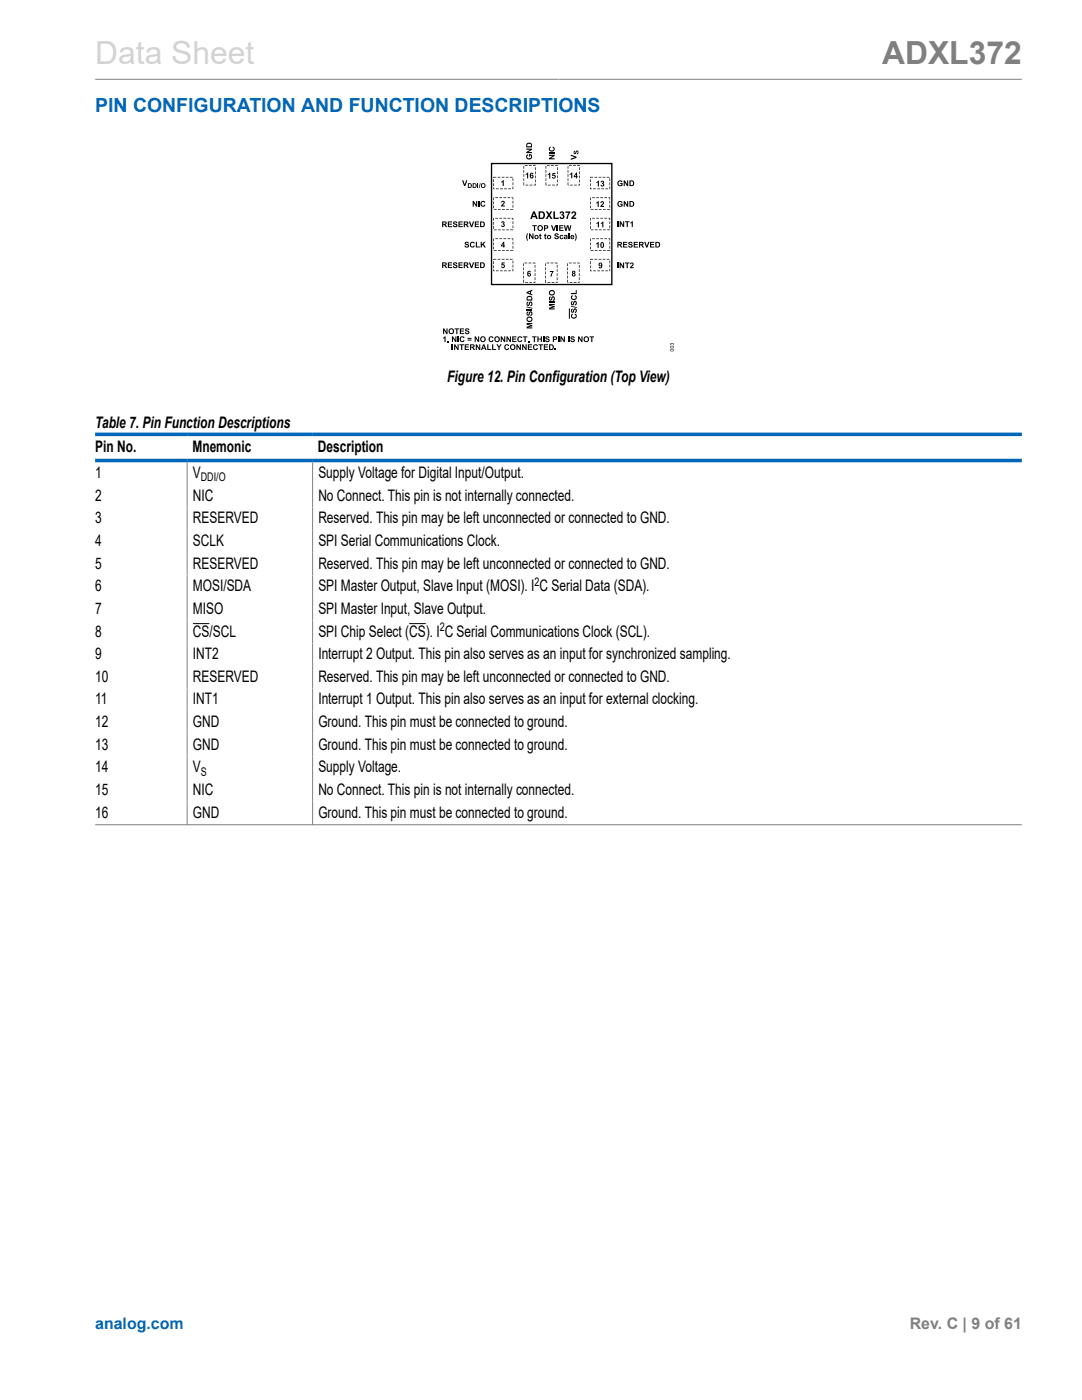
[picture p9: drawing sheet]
<svg xmlns="http://www.w3.org/2000/svg" width="216mm" height="279mm" viewBox="0 0 216 279" stroke-linecap="round" stroke-linejoin="round" font-family="sans-serif">
<defs><g id="words">
<text font-size="6.3" fill="#d3d3d3" x="19" y="12.7">Data Sheet</text>
<text font-size="6.3" fill="#808080" x="176" y="12.7">ADXL372</text>
<text font-size="3.9" fill="#0067b8" x="19" y="22.3">PIN CONFIGURATION AND FUNCTION DESCRIPTIONS</text>
<g font-size="3.2">
<text x="89.2" y="76.2">Figure 12. Pin Configuration (Top View)</text>
<text x="19" y="85.3">Table 7. Pin Function Descriptions</text>
<text x="19" y="95.4">1</text>
<text x="19" y="90.2">Pin No.</text>
<text x="38.4" y="90.2">Mnemonic</text>
<text x="38.5" y="95.4">V</text>
<text x="63.4" y="90.2">Description</text>
<text x="63.5" y="95.4">Supply Voltage for Digital Input/Output.</text>
<text x="19" y="99.9">2</text>
<text x="38.5" y="99.9">NIC</text>
<text x="63.5" y="99.9">No Connect. This pin is not internally connected.</text>
<text x="19" y="104.5">3</text>
<text x="38.5" y="104.5">RESERVED</text>
<text x="63.5" y="104.5">Reserved. This pin may be left unconnected or connected to GND.</text>
<text x="19" y="109">4</text>
<text x="19" y="113.5">5</text>
<text x="38.5" y="109">SCLK</text>
<text x="38.5" y="113.5">RESERVED</text>
<text x="63.5" y="109">SPI Serial Communications Clock.</text>
<text x="63.5" y="113.5">Reserved. This pin may be left unconnected or connected to GND.</text>
<text x="19" y="118">6</text>
<text x="38.5" y="118">MOSI/SDA</text>
<text x="63.5" y="118">SPI Master Output, Slave Input (MOSI). I C Serial Data (SDA).</text>
<text x="19" y="122.5">7</text>
<text x="38.5" y="122.5">MISO</text>
<text x="63.5" y="122.5">SPI Master Input, Slave Output.</text>
<text x="19" y="127">8</text>
<text x="19" y="131.6">9</text>
<text x="38.5" y="127">CS/SCL</text>
<text x="38.5" y="131.6">INT2</text>
<text x="63.5" y="127">SPI Chip Select (CS). I C Serial Communications Clock (SCL).</text>
<text x="63.5" y="131.6">Interrupt 2 Output. This pin also serves as an input for synchronized sampling.</text>
<text x="19" y="136.1">10</text>
<text x="38.5" y="136.1">RESERVED</text>
<text x="63.5" y="136.1">Reserved. This pin may be left unconnected or connected to GND.</text>
<text x="19" y="140.6">11</text>
<text x="38.5" y="140.6">INT1</text>
<text x="63.5" y="140.6">Interrupt 1 Output. This pin also serves as an input for external clocking.</text>
<text x="19" y="145.1">12</text>
<text x="19" y="149.6">13</text>
<text x="38.5" y="145.1">GND</text>
<text x="38.5" y="149.6">GND</text>
<text x="63.5" y="145.1">Ground. This pin must be connected to ground.</text>
<text x="63.5" y="149.6">Ground. This pin must be connected to ground.</text>
<text x="19" y="154.1">14</text>
<text x="38.5" y="154.1">V</text>
<text x="63.5" y="154.1">Supply Voltage.</text>
<text x="19" y="158.6">15</text>
<text x="38.5" y="158.6">NIC</text>
<text x="63.5" y="158.6">No Connect. This pin is not internally connected.</text>
<text x="19" y="163.2">16</text>
<text x="38.5" y="163.2">GND</text>
<text x="63.5" y="163.2">Ground. This pin must be connected to ground.</text>
</g>
<text font-size="3.2" fill="#0067b8" x="19" y="265.3">analog.com</text>
<text font-size="3.2" fill="#808080" x="181.5" y="265.3">Rev. C | 9 of 61</text>
<g font-size="2.4">
<text x="40.1" y="96.1">DDI/O</text>
<text x="106.7" y="117">2</text>
<text x="87.7" y="126">2</text>
<text x="40.1" y="154.8">S</text>
</g>
</g></defs>
<path d="M19 15.8h184.9" fill="none" stroke="#808080" stroke-width=".2"/>
<g fill="#000">
<path d="M105.1 30.9l.2-.1 .1 .2a.34 .34 0 0 0-.2 .5 .34 .34 0 0 0 .5 .1 .29 .29 0 0 0 .3-.3 .29 .29 0 0 0-.3-.3v.3h-.2v-.5h.5a.6 .6 0 0 1 .1 .8 .6 .6 0 0 1-.8 .1 .6 .6 0 0 1-.2-.8zM105 29.7h1.1v.2l-.7 .4h.7v.3h-1.1v-.3l.8-.4h-.8zM109.6 29.4l.2-.1 .1 .2-.1 .1a.33 .33 0 0 0 .3 .4 .33 .33 0 0 0 .3-.5h-.2l.1-.2a.55 .55 0 0 1 .2 .7 .55 .55 0 0 1-.8 .2 .55 .55 0 0 1-.1-.8zM109.5 30.4h1.2v.3h-1.2zM109.5 30.9h1.2v.2l-.8 .5h.8v.2h-1.2v-.2l.8-.5h-.8zM113.9 30.9l1.1 .4v.2l-1.1 .4v-.2l.8-.3-.8-.3zM114.5 30.2l.2-.1-.1 .3 .2 .2a.39 .39 0 0 1 .2-.6 .39 .39 0 0 1 .5 .4 .39 .39 0 0 1-.4 .4v-.2a.18 .18 0 0 0 .2-.2 .18 .18 0 0 0-.2-.1h-.1a.34 .34 0 0 1-.1 .4 .34 .34 0 0 1-.5-.1 .34 .34 0 0 1 .1-.4zM114 59l.3-.1v.2l-.1 .1a.35 .35 0 0 0 .3 .5 .35 .35 0 0 0 .3-.5l-.1-.1v-.2a.55 .55 0 0 1 .2 .8 .55 .55 0 0 1-.8 .1 .55 .55 0 0 1-.1-.8zM113.9 58.5h1v-.6h.2v.8h-1.2zM105.2 60.3l.2-.1-.1 .5 .1 .1 .1-.1a.43 .43 0 0 1 .5-.5 .43 .43 0 0 1 .1 .8l-.3 .1v-.2a.22 .22 0 0 0 .3-.2 .22 .22 0 0 0-.3-.2 .41 .41 0 0 1-.2 .5 .41 .41 0 0 1-.5-.1zM105.2 62.3l.2-.1-.1 .5 .1 .1 .1-.1a.43 .43 0 0 1 .5-.6 .43 .43 0 0 1 .1 .8l-.2 .1-.1-.2a.22 .22 0 0 0 .3-.2 .22 .22 0 0 0-.3-.2 .41 .41 0 0 1-.2 .5 .41 .41 0 0 1-.5-.1zM105.1 61.7h1.1v.2h-1.1z"/>
<path d="M105.1 64.5h1.1v.2h-.9l.9 .2v.2l-.9 .2h.9v.2h-1.1v-.3l.8-.2-.8-.2zM105.1 61.2l1.1 .2v.2l-1.1-.3zM109.6 59.3l.3-.1-.2 .5 .1 .1 .1-.1a.43 .43 0 0 1 .6-.5 .43 .43 0 0 1 .1 .7l-.3 .2v-.3a.22 .22 0 0 0 .3-.2 .22 .22 0 0 0-.3-.2 .41 .41 0 0 1-.2 .5 .41 .41 0 0 1-.5-.1zM109.6 60.7h1.1v.2h-.9l.9 .2v.2l-.9 .2h.9v.3h-1.1v-.4l.7-.2-.7-.2zM109.6 60.2h1.1v.2h-1.1zM114 62.7l.3-.1v.2l-.1 .1a.35 .35 0 0 0 .3 .5 .35 .35 0 0 0 .3-.5l-.1-.1v-.2a.55 .55 0 0 1 .2 .8 .55 .55 0 0 1-.8 .1 .55 .55 0 0 1-.1-.8zM114 60.2l.3-.1-.2 .5 .1 .1 .1-.1a.43 .43 0 0 1 .6-.5 .43 .43 0 0 1 .1 .7l-.3 .2v-.3a.22 .22 0 0 0 .2-.2 .22 .22 0 0 0-.3-.2 .41 .41 0 0 1-.1 .5 .41 .41 0 0 1-.5-.1zM114 61.7l.3-.1-.2 .5 .1 .1 .1-.1a.43 .43 0 0 1 .6-.5 .43 .43 0 0 1 .1 .7l-.3 .2v-.3a.22 .22 0 0 0 .2-.2 .22 .22 0 0 0-.2-.2 .41 .41 0 0 1-.2 .5 .41 .41 0 0 1-.5-.1zM113.9 61l1.2 .3v.2l-1.2-.3z"/>
<path d="M105.1 28.6a.59 .59 0 0 1 .7-.1 .59 .59 0 0 1 .3 .5v.4h-1.1zM105.3 28.8l-.1 .4h.8a.4 .4 0 0 0-.2-.5 .4 .4 0 0 0-.5 .1z"/>
<path d="M105.2 59.2a.59 .59 0 0 1 .6-.2 .59 .59 0 0 1 .4 .6v.4h-1.1zM105.3 59.4v.4h.7l-.1-.5z"/>
<path d="M105.1 58.3l1.1-.5v.3l-.2 .1v.4l.2 .1v.3l-1.1-.5zM105.3 58.4l.5 .2v-.4z"/>
<path d="M109.5 58.4a.6 .6 0 0 1 1.2 0 .6 .6 0 0 1-1.2 0zM109.8 58.4a.36 .36 0 0 0 .7 0 .36 .36 0 0 0-.7 0z"/>
<path d="M105.1 63.7a.58 .58 0 0 1 1.1 0 .58 .58 0 0 1-1.1 0zM105.3 63.7a.36 .36 0 0 0 .7 0 .36 .36 0 0 0-.7 0z"/>
</g>
<g fill="#070102">
<path d="M88.4 65.5h.2l.5 .8v-.8h.2v1.2h-.2l-.5-.8v.8h-.2z"/>
<path d="M90.7 65.5h.9v.2h-.3v1h-.3v-1h-.3z"/>
<path d="M91.8 65.5h.8v.2h-.6v.3h.6v.2h-.6v.3h.6v.2h-.8z"/>
<path d="M92.9 65.6l.5-.1 .2 .2v.2h-.2l-.3-.2-.1 .1 .1 .1a.43 .43 0 0 1 .6 .6 .43 .43 0 0 1-.8 .1l-.1-.3h.2a.22 .22 0 0 0 .2 .2 .22 .22 0 0 0 .2-.2 .43 .43 0 0 1-.5-.2 .43 .43 0 0 1 0-.5z"/>
<path d="M88.4 67.4l.5-.3v1.2h-.2v-.9l-.3 .2z"/>
<path d="M89.3 68h.2v.3h-.2z"/>
<path d="M90.2 67.1h.2l.5 .8v-.8h.2v1.2h-.3l-.4-.8v.8h-.2z"/>
<path d="M91.3 67.1h.2v1.2h-.2z"/>
<path d="M91.9 67.3l.5-.2 .3 .3-.2 .1-.1-.1a.35 .35 0 0 0-.5 .3 .35 .35 0 0 0 .5 .3l.1-.2 .2 .1a.55 .55 0 0 1-.8 .2 .55 .55 0 0 1 0-.8z"/>
<path d="M94.7 67.1h.2l.5 .8v-.8h.2v1.2h-.2l-.5-.8v.8h-.2z"/>
<path d="M97.6 67.3l.6-.2 .3 .3-.3 .1v-.1a.35 .35 0 0 0-.5 .3 .35 .35 0 0 0 .5 .3l.1-.2 .2 .1a.55 .55 0 0 1-.9 .2 .55 .55 0 0 1 0-.8z"/>
<path d="M99.9 67.1h.2l.5 .8v-.8h.2v1.2h-.2l-.5-.8v.8h-.2z"/>
<path d="M101.1 67.1h.2l.4 .8v-.8h.3v1.2h-.3l-.4-.8v.8h-.2z"/>
<path d="M102.2 67.1h.8v.2h-.6v.3h.6v.2h-.6v.3h.7v.2h-.9z"/>
<path d="M103.4 67.3l.5-.2 .3 .3-.2 .1-.1-.1a.35 .35 0 0 0-.4 .3 .35 .35 0 0 0 .4 .3l.1-.2 .2 .1a.55 .55 0 0 1-.8 .2 .55 .55 0 0 1 0-.8z"/>
<path d="M104.3 67.1h.9v.2h-.3v1h-.2v-1h-.4z"/>
<path d="M105.4 68h.2v.3h-.2z"/>
<path d="M106.2 67.1h.9v.2h-.4v1h-.2v-1h-.3z"/>
<path d="M107.2 67.1h.3v.5h.4v-.5h.2v1.2h-.2v-.5h-.4v.5h-.3z"/>
<path d="M108.4 67.1h.2v1.2h-.2z"/>
<path d="M108.9 67.2l.5-.1 .2 .2v.2h-.2l-.3-.2-.1 .1 .1 .1a.43 .43 0 0 1 .6 .6 .43 .43 0 0 1-.8 .1l-.1-.3h.2a.22 .22 0 0 0 .2 .2 .22 .22 0 0 0 .2-.3 .43 .43 0 0 1-.5-.1 .43 .43 0 0 1 0-.5z"/>
<path d="M111.4 67.1h.2v1.2h-.2z"/>
<path d="M111.8 67.1h.2l.5 .8v-.8h.2v1.2h-.2l-.5-.8v.8h-.2z"/>
<path d="M113.4 67.1h.2v1.2h-.2z"/>
<path d="M113.9 67.2l.5-.1 .2 .2 .1 .2h-.3l-.3-.2-.1 .1 .2 .1a.43 .43 0 0 1 .5 .6 .43 .43 0 0 1-.8 .1l-.1-.3h.2a.22 .22 0 0 0 .2 .2 .22 .22 0 0 0 .2-.3 .43 .43 0 0 1-.4-.1 .43 .43 0 0 1-.1-.5z"/>
<path d="M115.3 67.1h.3l.4 .8v-.8h.2v1.2h-.2l-.4-.8v.8h-.3z"/>
<path d="M117.6 67.1h.9v.2h-.3v1h-.2v-1h-.4z"/>
<path d="M90.2 68.7h.2v1.1h-.2z"/>
<path d="M90.6 68.7h.2l.5 .8v-.8h.2v1.1h-.2l-.5-.7v.7h-.2z"/>
<path d="M91.7 68.7h.9v.2h-.4v.9h-.2v-.9h-.3z"/>
<path d="M92.7 68.7h.9v.2h-.6v.3h.5v.1h-.5v.4h.6v.1h-.9z"/>
<path d="M94.9 68.7h.3l.4 .8v-.8h.2v1.1h-.2l-.5-.7v.7h-.2z"/>
<path d="M97.2 68.7h.3v1h.5v.1h-.8z"/>
<path d="M98.2 68.7h.2v1h.6v.1h-.8z"/>
<path d="M99 68.7h.3l.3 .5 .2-.5h.3l-.4 .7v.4h-.2v-.4z"/>
<path d="M100.8 68.9l.5-.2 .3 .3-.2 .1-.1-.2a.35 .35 0 0 0-.4 .4 .35 .35 0 0 0 .4 .3l.1-.2 .2 .1a.55 .55 0 0 1-.8 .2 .55 .55 0 0 1 0-.8z"/>
<path d="M103 68.7h.3l.4 .8v-.8h.2v1.1h-.2l-.4-.7v.7h-.3z"/>
<path d="M104.2 68.7h.2l.5 .8v-.8h.2v1.1h-.2l-.5-.7v.7h-.2z"/>
<path d="M105.3 68.7h.9v.2h-.6v.3h.5v.1h-.5v.4h.6v.1h-.9z"/>
<path d="M106.5 68.9l.6-.2 .2 .3-.2 .1-.1-.2a.35 .35 0 0 0-.4 .4 .35 .35 0 0 0 .4 .3l.1-.2 .2 .1a.55 .55 0 0 1-.8 .2 .55 .55 0 0 1 0-.8z"/>
<path d="M107.5 68.7h.9v.2h-.4v.9h-.2v-.9h-.3z"/>
<path d="M108.5 68.7h.8v.2h-.6v.3h.6v.1h-.6v.4h.7v.1h-.9z"/>
<path d="M110.7 69.6h.2v.2h-.2z"/>
<path d="M89.5 66.1a.6 .6 0 0 1 1.2 0 .6 .6 0 0 1-1.2 0zM89.7 66.1a.4 .4 0 0 0 .8 0 .4 .4 0 0 0-.8 0z"/>
<path d="M93.3 67.4h.8v.2h-.8zM93.3 67.8h.8v.2h-.8z"/>
<path d="M95.8 67.7a.6 .6 0 0 1 1.2 0 .6 .6 0 0 1-1.2 0zM96 67.7a.4 .4 0 0 0 .8 0 .4 .4 0 0 0-.8 0z"/>
<path d="M98.6 67.7a.6 .6 0 0 1 1.2 0 .6 .6 0 0 1-1.2 0zM98.9 67.7a.36 .36 0 0 0 .7 0 .36 .36 0 0 0-.7 0z"/>
<path d="M110.3 67.1h.4a.4 .4 0 0 1 .5 .5 .4 .4 0 0 1-.7 .2v.5h-.2zM110.5 67.3v.3a.24 .24 0 0 0 .3 .1 .24 .24 0 0 0 .1-.3z"/>
<path d="M116.4 67.7a.6 .6 0 0 1 1.2 0 .6 .6 0 0 1-1.2 0zM116.7 67.7a.36 .36 0 0 0 .7 0 .36 .36 0 0 0-.7 0z"/>
<path d="M93.8 68.7h.5a.33 .33 0 0 1 .4 .2 .33 .33 0 0 1-.3 .5l.4 .5h-.3l-.4-.5-.1 .5h-.2zM94 68.9v.3l.5-.1-.1-.2z"/>
<path d="M96.4 68.7h.2l.5 1.1h-.3l-.1-.2h-.4l-.1 .2h-.2zM96.5 69l-.1 .4h.3z"/>
<path d="M101.8 69.3a.58 .58 0 0 1 1.1 0 .58 .58 0 0 1-1.1 0zM102 69.3a.36 .36 0 0 0 .7 0 .36 .36 0 0 0-.7 0z"/>
<path d="M109.6 68.7h.4a.57 .57 0 0 1 .5 .6 .57 .57 0 0 1-.5 .5h-.4zM109.8 68.9v.8a.39 .39 0 0 0 .5-.4 .39 .39 0 0 0-.5-.4z"/>
</g>
<g fill="#000">
<path d="M92.2 36h.2l.3 .8 .3-.8h.3l-.5 1.1h-.2zM95.3 36.6h.1v.9h-.1zM95.8 36.6h.1l-.2 .9h-.2zM123.3 36.1l.6-.1 .3 .3-.2 .1a.34 .34 0 0 0-.5-.2 .34 .34 0 0 0-.1 .5 .29 .29 0 0 0 .3 .3 .29 .29 0 0 0 .3-.3h-.3v-.2h.5v.5a.62 .62 0 0 1-.8 0 .62 .62 0 0 1-.1-.9zM124.5 36h.2l.4 .8v-.8h.3v1.1h-.3l-.4-.7v.7h-.2zM89.4 44.2h.8v.2h-.6v.2h.6v.2h-.6v.3h.6v.2h-.8zM89.4 52.4h.8v.2h-.6v.2h.6v.2h-.6v.3h.6v.2h-.8zM90.5 44.3l.5-.1 .2 .2 .1 .1h-.3l-.3-.1-.1 .1 .1 .1a.43 .43 0 0 1 .6 .5 .43 .43 0 0 1-.8 .2l-.1-.3 .2-.1a.22 .22 0 0 0 .2 .3 .22 .22 0 0 0 .2-.3 .43 .43 0 0 1-.5-.1 .43 .43 0 0 1 0-.5zM90.5 52.4h.5l.2 .1 .1 .2h-.3l-.3-.2-.1 .1 .1 .2a.43 .43 0 0 1 .6 .5 .43 .43 0 0 1-.8 .1l-.1-.3h.2a.22 .22 0 0 0 .2 .3 .22 .22 0 0 0 .2-.3 .43 .43 0 0 1-.5-.2 .43 .43 0 0 1 0-.5zM91.5 44.2h.8v.2h-.6v.2h.6v.2h-.6v.3h.6v.2h-.8zM91.5 52.4h.8v.2h-.6v.2h.6v.2h-.6v.3h.6v.2h-.8zM92.8 48.3h.5l.2 .1 .1 .2h-.3l-.3-.2-.1 .1 .1 .1a.43 .43 0 0 1 .6 .6 .43 .43 0 0 1-.8 .1l-.1-.3h.2a.22 .22 0 0 0 .2 .3 .22 .22 0 0 0 .2-.3 .43 .43 0 0 1-.5-.2 .43 .43 0 0 1 0-.5z"/>
<path d="M93.6 44.2h.2l.3 .8 .3-.8h.2l-.4 1.1h-.2zM93.6 52.4h.2l.3 .8 .3-.8h.2l-.4 1.1h-.2zM94.3 40.1h.2l.5 .8v-.8h.2v1.1h-.2l-.5-.7v.7h-.2zM93.9 48.4l.6-.1 .2 .3h-.2l-.1-.1a.33 .33 0 0 0-.4 .3 .33 .33 0 0 0 .5 .3v-.1h.2a.55 .55 0 0 1-.8 .3 .55 .55 0 0 1 0-.9zM94.7 44.2h.9v.2h-.6v.2h.5v.2h-.5v.3h.6v.2h-.9zM94.7 52.4h.9v.2h-.6v.2h.5v.2h-.5v.3h.6v.2h-.9zM94.9 48.3h.3v.9h.5v.2h-.8zM95.5 40.1h.2v1.1h-.2zM95.9 48.3h.2v.5l.5-.5h.3l-.4 .4 .4 .7h-.3l-.3-.5-.2 .1v.4h-.2zM96 40.2l.6-.1 .2 .3-.2 .1-.1-.2a.35 .35 0 0 0-.4 .4 .35 .35 0 0 0 .4 .3l.1-.2 .3 .1a.55 .55 0 0 1-.9 .2 .55 .55 0 0 1 0-.9zM123.2 52.4h.2v1.1h-.2zM123.2 44.2h.2v1.1h-.2z"/>
<path d="M123.6 52.4h.3l.4 .7v-.7h.2v1.1h-.2l-.5-.7v.7h-.2zM123.6 44.2h.3l.4 .7v-.7h.2v1.1h-.2l-.4-.7v.7h-.3zM123.3 40.3l.6-.2 .3 .3-.2 .1a.34 .34 0 0 0-.5-.1 .34 .34 0 0 0-.1 .5 .29 .29 0 0 0 .3 .2 .29 .29 0 0 0 .3-.3h-.3v-.1h.5v.4a.62 .62 0 0 1-.8 0 .62 .62 0 0 1-.1-.8zM124.3 48.3h.9v.2h-.6v.2h.5v.2h-.5v.3h.6v.2h-.9zM124.5 40.1h.2l.4 .8v-.8h.3v1.2h-.3l-.4-.8v.8h-.2zM124.7 52.4h.9v.2h-.3v.9h-.3v-.9h-.3zM124.7 44.2h.9v.1h-.3v1h-.3v-1h-.3zM125.5 48.3h.5l.2 .2v.1h-.2l-.3-.2-.1 .1 .1 .2a.43 .43 0 0 1 .5 .5 .43 .43 0 0 1-.7 .1l-.2-.3h.3a.22 .22 0 0 0 .2 .3 .22 .22 0 0 0 .2-.3 .43 .43 0 0 1-.5-.2 .43 .43 0 0 1 0-.5zM125.8 44.4l.5-.3v1.2h-.2v-.8l-.3 .1zM125.8 52.5a.42 .42 0 0 1 .6 .2 .42 .42 0 0 1-.3 .6h.3v.2h-.7v-.2a.62 .62 0 0 0 .5-.7l-.5 .1zM126.4 48.3h.9v.2h-.6v.2h.5v.2h-.5v.3h.6v.2h-.9zM128.5 48.3h.3l.3 .8 .3-.8h.2l-.4 1.1h-.3z"/>
<path d="M129.7 48.3h.8v.2h-.6v.2h.6v.2h-.6v.3h.7v.2h-.9z"/>
<path d="M93.4 36.6h.3a.48 .48 0 0 1 .4 .4 .48 .48 0 0 1-.4 .5h-.3zM93.5 36.7v.7a.32 .32 0 0 0 .4-.4 .32 .32 0 0 0-.4-.3z"/>
<path d="M94.3 36.6h.4a.48 .48 0 0 1 .4 .4 .48 .48 0 0 1-.4 .5h-.4zM94.5 36.7v.7a.32 .32 0 0 0 .4-.4 .32 .32 0 0 0-.4-.3z"/>
<path d="M96 37a.48 .48 0 0 1 .9 0 .48 .48 0 0 1-.9 0zM96.2 37.1a.3 .3 0 0 0 .6 0 .3 .3 0 0 0-.6 0z"/>
<path d="M125.6 36h.4a.57 .57 0 0 1 .5 .6 .57 .57 0 0 1-.5 .5h-.4zM125.8 36.2v.8a.39 .39 0 0 0 .5-.4 .39 .39 0 0 0-.5-.4z"/>
<path d="M88.2 44.2h.5a.33 .33 0 0 1 .4 .2 .33 .33 0 0 1-.3 .4l.4 .5h-.2l-.5-.4-.1 .4h-.2zM88.4 44.4v.3l.5-.1-.1-.2z"/>
<path d="M88.2 52.4h.5a.33 .33 0 0 1 .4 .2 .33 .33 0 0 1-.3 .4l.4 .5h-.2l-.5-.5-.1 .5h-.2zM88.4 52.6v.2l.5-.1-.1-.1z"/>
<path d="M92.5 44.2h.5a.33 .33 0 0 1 .5 .2 .33 .33 0 0 1-.3 .4l.4 .5h-.3l-.5-.4v.4h-.3zM92.8 44.4v.3l.4-.1v-.2z"/>
<path d="M92.5 52.4h.5a.33 .33 0 0 1 .5 .2 .33 .33 0 0 1-.3 .4l.4 .5h-.3l-.5-.5v.5h-.3zM92.8 52.6v.2l.4-.1v-.1z"/>
<path d="M95.8 44.2h.4a.57 .57 0 0 1 .5 .6 .57 .57 0 0 1-.5 .5h-.4zM96 44.4v.7a.39 .39 0 0 0 .5-.3 .39 .39 0 0 0-.5-.4z"/>
<path d="M95.8 52.4h.4a.57 .57 0 0 1 .5 .5 .57 .57 0 0 1-.5 .6h-.4zM96 52.6v.7a.39 .39 0 0 0 .5-.4 .39 .39 0 0 0-.5-.3z"/>
<path d="M123.2 48.3h.5a.33 .33 0 0 1 .4 .2 .33 .33 0 0 1-.3 .4l.4 .5h-.3l-.4-.5-.1 .5h-.2zM123.4 48.5v.2l.5-.1-.1-.1z"/>
<path d="M125.6 40.1h.4a.57 .57 0 0 1 .5 .6 .57 .57 0 0 1-.5 .6h-.4zM125.8 40.3v.8a.39 .39 0 0 0 .5-.4 .39 .39 0 0 0-.5-.4z"/>
<path d="M127.5 48.3h.5a.33 .33 0 0 1 .4 .2 .33 .33 0 0 1-.3 .4l.4 .5h-.3l-.4-.5-.1 .5h-.2zM127.7 48.5v.2l.5-.1-.1-.1z"/>
<path d="M130.8 48.3h.4a.57 .57 0 0 1 .5 .5 .57 .57 0 0 1-.5 .6h-.4zM131 48.5v.7a.39 .39 0 0 0 .5-.4 .39 .39 0 0 0-.5-.3z"/>
</g>
<path d="M122 32.4l.4 .2-.2 .2-.2-.2z" fill="#fff"/>
<g fill="#000">
<path d="M100 36.3l.5-.3v1.1h-.2v-.8l-.3 .2zM104.9 34.7l.5-.2v1.1h-.2v-.8l-.3 .1zM109.3 34.8l.5-.3v1.1h-.2v-.8l-.3 .2zM110.3 34.5h.5v.2h-.4v.2a.38 .38 0 0 1 .5 .3 .38 .38 0 0 1-.3 .4 .38 .38 0 0 1-.5-.3l.3 .1a.19 .19 0 0 0 .3-.2 .21 .21 0 0 0-.4-.1h-.1zM113.7 34.7l.5-.3v1.2h-.2v-.8l-.3 .1zM119 36.4l.5-.3v1.1h-.2v-.8l-.3 .2zM120 36.1a.31 .31 0 0 1 .4 .1 .31 .31 0 0 1 0 .4 .36 .36 0 0 1 0 .6 .36 .36 0 0 1-.6-.3h.2a.17 .17 0 0 0 .3 .1 .17 .17 0 0 0 .1-.2 .17 .17 0 0 0-.3-.1l.2-.4-.5 .1zM100.1 44.2a.31 .31 0 0 1 .5 0 .31 .31 0 0 1-.1 .5 .36 .36 0 0 1 0 .6 .36 .36 0 0 1-.5-.3h.2a.17 .17 0 0 0 .2 .1 .17 .17 0 0 0 .1-.3 .17 .17 0 0 0-.2 0l.2-.4-.5 .1zM100.1 52.4h.6v.2h-.4v.2a.38 .38 0 0 1 .4 .2 .38 .38 0 0 1-.3 .5 .38 .38 0 0 1-.4-.3l.3 .1a.19 .19 0 0 0 .2-.2 .19 .19 0 0 0-.3-.1h-.2zM100.1 40.1a.42 .42 0 0 1 .6 .3 .42 .42 0 0 1-.4 .5l.4 .1v.2h-.7v-.2a.62 .62 0 0 0 .5-.7l-.5 .1zM105.2 46.6h.2l-.2 .7 .2 .8a1.01 1.01 0 0 1-.2-1.5zM105.6 46.6h.2l.4 .7v-.7h.3v1.1h-.3l-.4-.7v.7h-.2z"/>
<path d="M106.2 44.9h.9v.2h-.3v1h-.3v-1h-.3zM107.7 46.7l.2-.1v.3h.1v.2h-.1v.4l.2 .2-.4-.1-.1-.5zM108.9 42.2h.4l.3 .5 .3-.5h.3l-.5 .7 .6 .8h-.4l-.3-.5-.4 .5h-.3l.5-.8zM108.7 46.7l.2-.1v.3h.1v.2h-.1v.4l.2 .2-.4-.1-.1-.5zM109.7 54.1h.8l-.4 1.1h-.2v-.2l.3-.7h-.5zM109.9 44.9h.3l.3 .9 .3-.9h.2l-.4 1.2h-.3zM110.4 42.2h.3v1.2h.8v.3h-1.1zM110.7 46.7l.5-.1 .3 .2v.1h-.2l-.3-.1-.2 .1 .2 .1a.43 .43 0 0 1 .5 .5 .43 .43 0 0 1-.8 .1l-.1-.3h.2a.22 .22 0 0 0 .2 .3 .22 .22 0 0 0 .2-.3 .43 .43 0 0 1-.4-.2 .43 .43 0 0 1-.1-.4zM111.1 44.9h.2v1.2h-.2zM111.6 44.9h.8v.2h-.6v.3h.6v.2h-.6v.3h.6v.2h-.8zM111.8 42.3a.41 .41 0 0 1 .6 0 .41 .41 0 0 1 0 .6 .48 .48 0 0 1 0 .8 .48 .48 0 0 1-.8-.4h.3a.23 .23 0 0 0 .3 .1 .23 .23 0 0 0 .1-.3 .23 .23 0 0 0-.3-.1v-.2a.18 .18 0 0 0 .3-.2 .18 .18 0 0 0-.2-.2l-.2 .2h-.2zM111.8 47l.4-.1 .2 .2h-.3a.23 .23 0 0 0-.3 .2 .23 .23 0 0 0 .4 .2l.2-.1a.42 .42 0 0 1-.6 .3 .42 .42 0 0 1 0-.7z"/>
<path d="M112.5 44.9h.3l.1 .8 .2-.8h.3l.2 .8 .2-.8h.2l-.3 1.2h-.2l-.2-.9-.3 .9h-.2zM112.8 42.2h1l-.5 1.5h-.3v-.2l.5-1h-.7zM113.4 46.6h.2v1.1h-.2zM114.7 46.6a.9 .9 0 0 1 0 1.5l.2-.8zM114.2 42.3a.52 .52 0 0 1 .7 .1 .52 .52 0 0 1-.3 .8l-.2 .2h.6v.3h-1l.1-.4a.72 .72 0 0 0 .5-.8l-.6 .1zM119 48.6l.5-.3v1.2h-.3v-.9l-.2 .2zM119 40.4l.5-.3v1.2h-.2v-.8l-.3 .1zM119 44.5l.5-.3v1.2h-.2v-.8l-.3 .1zM119.9 44.5l.5-.3v1.2h-.2v-.8l-.3 .1zM119.9 40.2a.42 .42 0 0 1 .6 .3 .42 .42 0 0 1-.4 .5l.4 .1v.2h-.7v-.2a.62 .62 0 0 0 .5-.7l-.5 .1zM133.8 68.5l.2 .1a.21 .21 0 0 1 .4-.1 .22 .22 0 0 1-.2 .4 .15 .15 0 0 0 .2-.2 .15 .15 0 0 0-.2-.1 .15 .15 0 0 0-.1 .2l-.3-.2v.2h.1a.17 .17 0 0 1-.2 0 .17 .17 0 0 1 .1-.3z"/>
<path d="M98.8 39.4h.6v.1h-.6zM99.6 39.4h.6v.1h-.6zM100.5 39.4h.5v.1h-.5zM101.3 39.4h.5v.1h-.5zM102.1 39.4l.3 .1v.3h-.1v-.3h-.2zM98.4 39.5l.2-.1v.5h-.2zM102.3 40.1h.1v.5h-.1zM98.4 40.2h.2v.6h-.2zM102.3 40.9h.1v.5h-.1zM98.4 41h.2v.6h-.2zM98.6 41.7h.5v.1h-.5zM99.4 41.7h.5v.1h-.5zM100.2 41.7h.5v.1h-.5zM101 41.7h.5v.1h-.5zM101.8 41.7l.6 .1h-.6z"/>
<path d="M99.3 35.3h.5v.1h-.5zM100.1 35.3h.6v.1h-.6zM100.9 35.3h.6v.1h-.6zM101.7 35.3h.6v.1h-.6zM98.4 35.3h.6v.1l-.6 .1zM102.3 35.6h.1v.5h-.1zM98.4 35.8h.2v.5h-.2zM102.3 36.4h.1v.5h-.1zM98.4 36.6h.2v.5h-.2zM98.4 37.4h.2l.1 .4h-.3zM99 37.6h.5v.2h-.5zM99.8 37.6h.5v.2h-.5zM100.6 37.6h.5v.2h-.5zM101.4 37.6h.5v.2h-.5zM102.3 37.2h.1v.5l-.2 .1z"/>
<path d="M104.7 33h.6v.1h-.6zM105.5 33h.6v.1h-.6zM106.4 33h.4l.1 .1h-.5zM104.5 33.1h.1v.6h-.1zM106.8 33.4h.1v.5h-.1zM104.5 33.9h.1v.6h-.1zM106.8 34.2h.1v.6h-.1zM104.5 34.8h.1v.5h-.1zM106.8 35h.1v.6h-.1zM104.5 35.6h.1v.5h-.1zM106.8 35.8h.1v.6h-.1zM104.5 36.4h.1v.6h-.1zM104.9 36.9h.5v.1h-.5zM105.7 36.9h.5v.1h-.5zM106.5 36.9h.3v-.2h.1l-.1 .3h-.3z"/>
<path d="M105.8 34.6l.4-.1 .2 .2h-.4l-.1 .3a.37 .37 0 0 1 .5 .2 .37 .37 0 0 1-.3 .5 .37 .37 0 0 1-.4-.5zM106 35.2a.19 .19 0 0 0 .3 0 .19 .19 0 0 0-.3 0z"/>
<path d="M109.1 33h.6v.1h-.6zM109.9 33h.6v.1h-.6zM110.8 33h.5v.1h-.5zM108.9 33.1h.1v.6h-.1zM111.2 33.4h.1v.5h-.1zM108.9 33.9h.1v.6h-.1zM111.2 34.2h.1v.6h-.1zM108.9 34.8h.1v.5h-.1zM111.2 35h.1v.6h-.1zM108.9 35.6h.1v.5h-.1zM111.2 35.8h.1v.6h-.1zM108.9 36.4h.1l.1 .6h-.2zM109.3 36.9h.6v.1h-.6zM110.2 36.9h.5v.1h-.5zM111.2 36.7h.1v.3h-.3v-.1h.2z"/>
<path d="M113.5 33h.6v.1h-.6zM114.4 33h.5v.1h-.5zM115.2 33h.5v.1h-.5zM113.3 33.1h.1v.6h-.1zM115.6 33.4h.1v.5h-.1zM113.3 33.9h.1v.6h-.1zM115.6 34.2h.1v.6h-.1zM113.3 34.8h.1v.5h-.1zM115.6 35h.1v.6h-.1zM113.3 35.6h.1v.5h-.1zM115.6 35.8h.1v.6h-.1zM113.3 36.4h.1l.1 .6-.2-.1zM113.7 36.9h.6v.1h-.6zM114.6 36.9h.5v.1h-.5zM115.6 36.7h.1v.3h-.3v-.1h.2z"/>
<path d="M115 34.4h.2v.8h.1l-.1 .4h-.3v-.2h-.4zM114.9 34.8l-.2 .4h.2z"/>
<path d="M118.2 39.4h.5v.1h-.5zM119 39.4h.5v.1h-.5zM119.8 39.4h.5v.1h-.5zM120.6 39.4h.5v.1h-.5zM121.4 39.4l.3 .1v.3h-.1v-.3h-.2zM117.8 39.4l.1 .5h-.2zM121.6 40.1h.1v.5h-.1zM117.7 40.2h.2v.6h-.2zM121.6 40.9h.1v.5h-.1zM117.7 41h.2v.6h-.2zM117.9 41.7h.5v.1h-.5zM118.7 41.7h.5v.1h-.5zM119.5 41.7h.6v.1h-.6zM120.3 41.7h.6v.1h-.6zM121.1 41.7h.6v.1h-.6z"/>
<path d="M118.6 35.3h.6v.1h-.6zM119.4 35.3h.6v.1h-.6zM120.3 35.3h.5v.1h-.5zM121.1 35.3h.5v.1h-.5zM117.7 35.3h.7v.1l-.7 .1zM121.6 35.6h.1v.5h-.1zM117.7 35.8h.2v.5h-.2zM121.6 36.4h.1v.5h-.1zM117.7 36.6h.2v.5h-.2zM117.7 37.4l.4 .4h-.4zM118.4 37.6h.5v.2h-.5zM119.2 37.6h.5v.2h-.5zM120 37.6h.5v.2h-.5zM120.8 37.6h.5v.2h-.5zM121.6 37.2h.1v.6h-.1z"/>
<path d="M98.8 43.5h.6v.1h-.6zM99.6 43.5h.6v.1h-.6zM100.5 43.5h.5v.1h-.5zM101.3 43.5h.5v.1h-.5zM102.1 43.5l.3 .1v.3h-.1v-.3h-.2zM98.4 43.6l.2-.1v.5h-.2zM102.3 44.2h.1v.5h-.1zM98.4 44.3h.2v.5h-.2zM102.3 45h.1v.5h-.1zM98.4 45.1h.2v.6h-.2zM98.6 45.8h.5v.1h-.5zM99.4 45.8h.5v.1h-.5zM100.2 45.8h.5v.1h-.5zM101 45.8h.5v.1h-.5zM101.8 45.8l.6 .1h-.6z"/>
<path d="M98.8 47.6h.6v.1h-.6zM99.6 47.6h.6v.1h-.6zM100.5 47.6h.5v.1h-.5zM101.3 47.6h.5v.1h-.5zM102.1 47.6h.3v.4h-.1v-.3h-.2zM98.4 47.6h.2v.5h-.2zM102.3 48.3h.1v.5h-.1zM98.4 48.4h.2v.5h-.2zM102.3 49.1h.1v.5h-.1zM98.4 49.2h.2v.6h-.2zM98.6 49.9h.5v.1h-.5zM99.4 49.9h.5v.1h-.5zM100.2 49.9h.5v.1h-.5zM101 49.9h.5v.1h-.5zM101.8 49.9l.6 .1h-.6z"/>
<path d="M99.3 51.7h.5v.1h-.5zM100.1 51.7h.6v.1h-.6zM100.9 51.7h.6v.1h-.6zM101.7 51.7h.6v.1h-.6zM98.5 51.7h.5v.1l-.6 .1zM102.3 52h.1v.6h-.1zM98.4 52.1h.2v.6h-.2zM102.3 52.8h.1v.6h-.1zM98.4 53h.2v.5h-.2zM98.4 53.8h.2l.1 .3h-.3zM99 54h.5v.1h-.5zM99.8 54h.5v.1h-.5zM100.6 54h.5v.1h-.5zM101.4 54h.5v.1h-.5zM102.3 53.6h.1v.5h-.2z"/>
<path d="M100.4 48.3h.2v.7h.2l-.2 .4h-.2v-.2h-.5zM100.4 48.6l-.2 .4h.2z"/>
<path d="M104.7 52.4h.5v.2h-.5zM105.5 52.4h.5v.2h-.5zM106.3 52.4h.5v.2h-.5zM104.4 52.6h.1v.5h-.1zM106.7 52.9h.1v.5h-.1zM104.4 53.4h.1v.5h-.1zM106.7 53.7h.1v.6h-.1zM104.4 54.2h.1v.5h-.1zM106.7 54.5h.1v.6h-.1zM104.4 55h.1v.6h-.1zM106.7 55.4h.1v.5h-.1zM104.4 55.8h.1v.6h-.1zM104.8 56.3h.5v.1h-.5zM105.6 56.3h.6v.1h-.6zM106.4 56.3l.4-.1v.2h-.4z"/>
<path d="M105.3 54.2l.4-.1 .2 .2-.4-.1-.1 .3a.37 .37 0 0 1 .5 .3 .37 .37 0 0 1-.3 .4 .37 .37 0 0 1-.4-.4zM105.4 54.8a.2 .2 0 0 0 .4 0 .2 .2 0 0 0-.4 0z"/>
<path d="M106.6 47.3a.45 .45 0 0 1 .9 0 .45 .45 0 0 1-.9 0zM106.8 47.3a.25 .25 0 0 0 .5 0 .25 .25 0 0 0-.5 0z"/>
<path d="M107.2 45.5a.6 .6 0 0 1 1.2 0 .6 .6 0 0 1-1.2 0zM107.5 45.5a.36 .36 0 0 0 .7 0 .36 .36 0 0 0-.7 0z"/>
<path d="M106.4 42.2h.3l.6 1.5h-.3l-.2-.3h-.6l-.1 .3h-.3zM106.5 42.5l-.2 .6h.4z"/>
<path d="M107.5 42.2h.5a.76 .76 0 0 1 .7 .7 .76 .76 0 0 1-.6 .8h-.6zM107.8 42.4v1a.52 .52 0 0 0 .6-.5 .52 .52 0 0 0-.6-.5z"/>
<path d="M108.5 44.9h.4a.4 .4 0 0 1 .5 .5 .4 .4 0 0 1-.6 .3v.4h-.3zM108.8 45.1v.4a.24 .24 0 0 0 .2 0 .24 .24 0 0 0 .2-.3z"/>
<path d="M109.1 52.4h.5v.2h-.5zM109.9 52.4h.5v.2h-.5zM110.7 52.4h.5v.2h-.5zM108.8 52.6h.1v.5h-.1zM111.1 52.9h.1v.5h-.1zM108.8 53.4h.1v.5h-.1zM111.1 53.7h.1v.6h-.1zM108.8 54.2h.1v.5h-.1zM111.1 54.5h.1v.6h-.1zM108.8 55h.1v.6h-.1zM111.1 55.4h.1v.5h-.1zM108.8 55.8h.1l.1 .6h-.2zM109.3 56.3h.5v.1h-.5zM110.1 56.3h.5v.1h-.5zM110.9 56.3l.3-.1v.2h-.3z"/>
<path d="M109.1 47.3a.45 .45 0 0 1 .9 0 .45 .45 0 0 1-.9 0zM109.4 47.3a.23 .23 0 0 0 .4 0 .23 .23 0 0 0-.4 0z"/>
<path d="M112.6 46.9a.35 .35 0 0 1 .4 0 .35 .35 0 0 1 .2 .3l.1 .5-.3-.1a.29 .29 0 0 1-.4 .1 .29 .29 0 0 1-.1-.4 .29 .29 0 0 1 .4-.1v-.1h-.4zM112.7 47.4a.16 .16 0 0 0 .3 0 .16 .16 0 0 0-.3 0z"/>
<path d="M113.5 52.4h.6v.2h-.6zM114.4 52.4h.5v.2h-.5zM115.2 52.4h.4v.2h-.4zM113.2 52.6h.1v.5h-.1zM115.5 52.9h.1v.5h-.1zM113.2 53.4h.1v.5h-.1zM115.5 53.7h.1v.6h-.1zM113.2 54.2h.1v.5h-.1zM115.5 54.5h.1v.6h-.1zM113.2 55h.1v.6h-.1zM115.5 55.4h.1v.5h-.1zM113.2 55.8h.1l.1 .6h-.2zM113.7 56.3h.5v.1h-.5zM114.5 56.3h.5v.1h-.5zM115.3 56.3l.3-.1v.2h-.3z"/>
<path d="M114.2 54.1a.32 .32 0 0 1 .5 0 .32 .32 0 0 1 0 .5 .34 .34 0 0 1 0 .5 .34 .34 0 0 1-.5 0 .34 .34 0 0 1 .1-.5l-.2-.2zM114.3 54.8a.2 .2 0 0 0 .4 0 .2 .2 0 0 0-.4 0zM114.3 54.3a.15 .15 0 0 0 .3 0 .15 .15 0 0 0-.3 0z"/>
<path d="M113.9 47l.3-.1a.4 .4 0 0 1 .4 .5h-.6a.16 .16 0 0 0 .2 .2 .16 .16 0 0 0 .2-.1h.2a.42 .42 0 0 1-.7 .2 .42 .42 0 0 1 0-.7zM114.1 47.1l-.1 .1h.4l-.1-.1z"/>
<path d="M118.2 43.5h.5v.1h-.5zM119 43.5h.5v.1h-.5zM119.8 43.5h.5v.1h-.5zM120.6 43.5h.5v.1h-.5zM121.4 43.5l.3 .1v.3h-.1v-.3h-.2zM117.7 43.6l.2-.1v.5h-.2zM121.6 44.2h.1v.5h-.1zM117.7 44.3h.2v.5h-.2zM121.6 45h.1v.5h-.1zM117.7 45.1h.2v.6h-.2zM117.9 45.8h.5v.1h-.5zM118.7 45.8h.5v.1h-.5zM119.5 45.8h.6v.1h-.6zM120.3 45.8h.6v.1h-.6zM121.1 45.8h.6v.1h-.6z"/>
<path d="M118.2 47.6h.5v.1h-.5zM119 47.6h.5v.1h-.5zM119.8 47.6h.5v.1h-.5zM120.6 47.6h.5v.1h-.5zM121.4 47.6h.3v.4h-.1v-.3h-.2zM117.7 47.6h.2v.5h-.2zM121.6 48.3h.1v.5h-.1zM117.7 48.4h.2v.5h-.2zM121.6 49.1h.1v.5h-.1zM117.7 49.2h.2v.6h-.2zM117.9 49.9h.5v.1h-.5zM118.7 49.9h.5v.1h-.5zM119.5 49.9h.6v.1h-.6zM120.3 49.9h.6v.1h-.6zM121.1 49.9h.6v.1h-.6z"/>
<path d="M118.6 51.7h.6v.1h-.6zM119.4 51.7h.6v.1h-.6zM120.3 51.7h.5v.1h-.5zM121.1 51.7h.5v.1h-.5zM117.8 51.7h.6v.1l-.7 .1zM121.6 52h.1v.6h-.1zM117.7 52.1h.2v.6h-.2zM121.6 52.8h.1v.6h-.1zM117.7 53h.2v.5h-.2zM117.7 53.8l.4 .3h-.4zM118.4 54h.5v.1h-.5zM119.2 54h.5v.1h-.5zM120 54h.5v.1h-.5zM120.8 54h.5v.1h-.5zM121.6 53.6h.1v.5h-.1z"/>
<path d="M119.5 52.5a.55 .55 0 0 1 .7 .3 .55 .55 0 0 1-.3 .7h-.2l-.2-.2 .4 .1 .1-.3a.35 .35 0 0 1-.5-.1 .35 .35 0 0 1 0-.5zM119.6 52.8a.19 .19 0 0 0 .3 0 .19 .19 0 0 0-.3 0z"/>
<path d="M119.9 48.4a.46 .46 0 0 1 .6 .1 .46 .46 0 0 1 0 .6 .39 .39 0 0 1-.5 .4 .39 .39 0 0 1-.2-.6zM120.1 48.5l-.1 .6 .2 .2 .1-.6-.1-.2z"/>
<path d="M133.8 69.7l.2-.1a.28 .28 0 0 1 .4 .1 .28 .28 0 0 1-.1 .4 .34 .34 0 0 1-.4 0 .34 .34 0 0 1-.2-.3zM133.8 69.8a.28 .28 0 0 0 .3 .2 .28 .28 0 0 0 .2-.2z"/>
<path d="M133.8 69.1l.2-.1a.28 .28 0 0 1 .4 .1 .28 .28 0 0 1-.1 .4 .34 .34 0 0 1-.4 0 .34 .34 0 0 1-.2-.3zM133.8 69.2a.28 .28 0 0 0 .3 .2 .28 .28 0 0 0 .2-.2z"/>
</g>
<path d="M98.1 32.6h24v24.2h-24z" fill="none" stroke="#000" stroke-width=".26"/>
<path d="M113.6 61.6v2M38.5 124.5h3.3M81.7 124.5h3.3" fill="none" stroke="#000" stroke-width=".2"/>
<path d="M19 86.7h184.9M19 91.9h184.9" fill="none" stroke="#0067b8" stroke-width=".71"/>
<path d="M37.3 92.3v72.4M62.4 92.3v72.4M19 164.6h184.9" fill="none" stroke="#808080" stroke-width=".2"/>
<use href="#words"/>
</svg>
